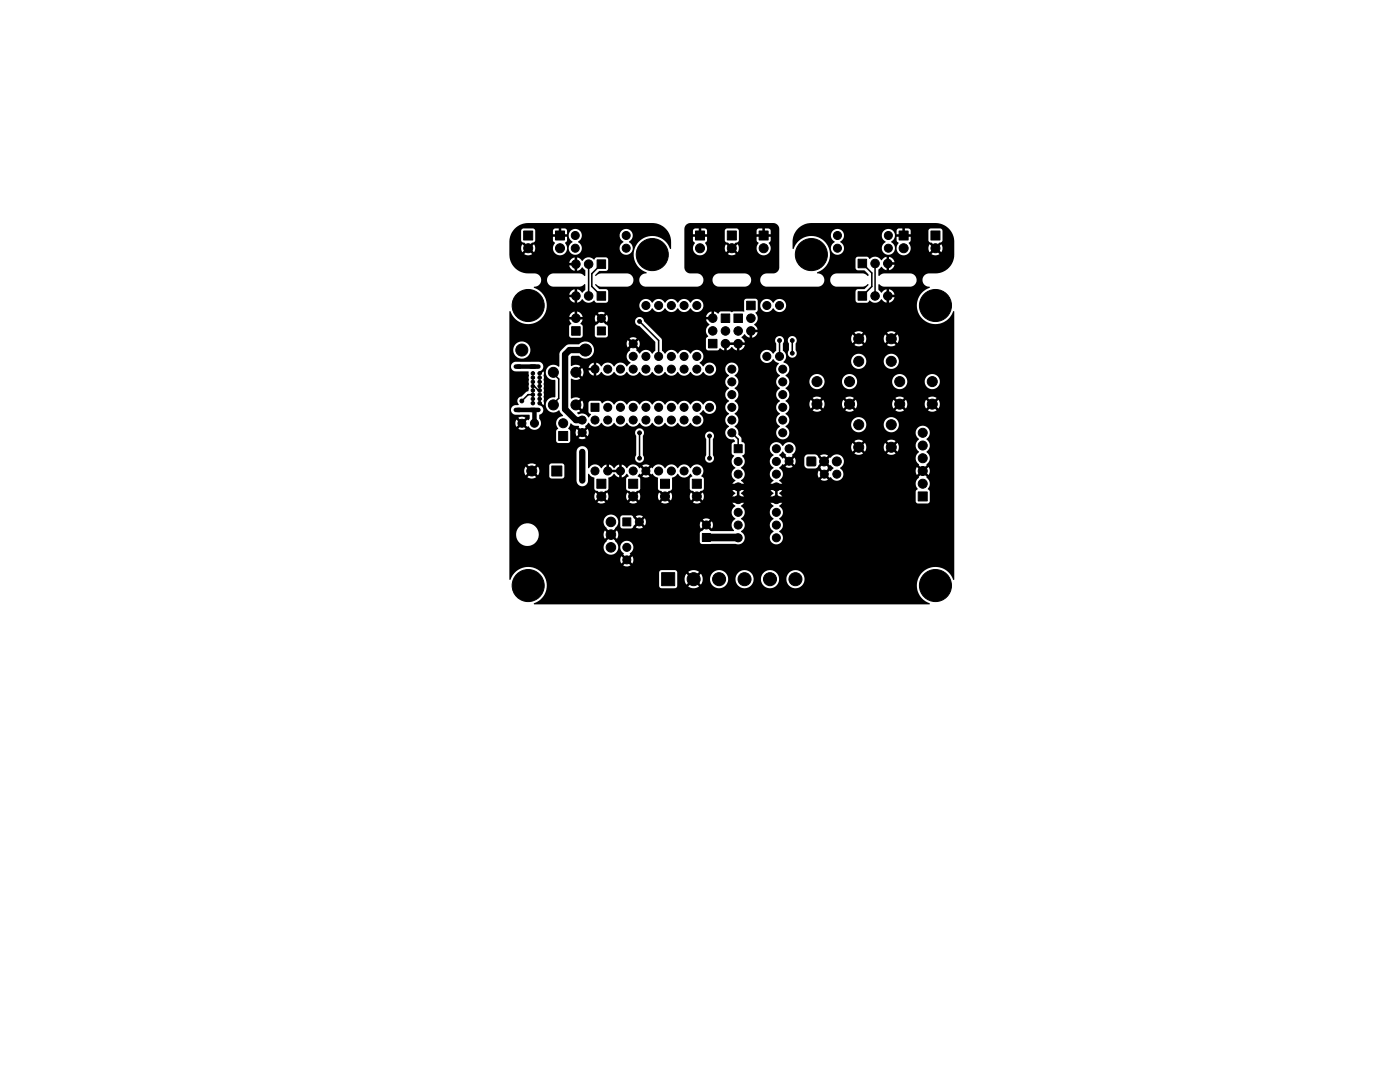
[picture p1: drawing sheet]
<svg xmlns="http://www.w3.org/2000/svg" width="279mm" height="216mm" viewBox="0 0 279 216" stroke-linecap="round" stroke-linejoin="round" font-family="sans-serif">
<g fill="#000" stroke="#000" stroke-width=".2">
<path d="M104.5 46.1h1.8v1.8h-1.8zM110.9 46.1h1.8v1.8h-1.8zM119.2 58.2h1.7v1.7h-1.7zM119.2 51.9h1.7v1.7h-1.7zM138.8 46.1h1.8v1.8h-1.8zM145.2 46.1h1.7v1.8h-1.7zM151.5 46.1h1.8v1.8h-1.8zM171.3 51.7h1.7v1.7h-1.7zM171.3 58.2h1.7v1.7h-1.7zM179.4 46.1h1.8v1.8h-1.8zM185.8 46.1h1.8v1.8h-1.8zM114.1 65.2h1.7v1.7h-1.7z"/>
<path d="M119.2 65.2h1.6v1.6h-1.6zM141.4 67.7h1.7v1.7h-1.7zM143.9 62.7h1.7v1.6h-1.7zM146.5 62.7h1.7v1.6h-1.7zM149 60.1h1.7v1.7h-1.7zM111.5 86.1h1.8v1.8h-1.8zM110.1 93h2v2h-2zM117.9 80.5h1.6v1.6h-1.6zM119.1 95.6h1.8v1.8h-1.8zM125.5 95.6h1.8v1.8h-1.8zM131.8 95.6h1.8v1.8h-1.8zM138.2 95.6h1.8v1.8h-1.8z"/>
<path d="M146.5 88.7h1.6v1.6h-1.6zM161.1 91.2h1.7v1.7h-1.7zM183.3 98.2h1.7v1.8h-1.7zM124.3 103.3h1.6v1.6h-1.6zM132.1 114.3h2.5v2.6h-2.5zM140.2 106.5h1.6v1.6h-1.6z"/>
<circle cx="105.4" cy="49.5" r=".9"/>
<circle cx="111.8" cy="49.5" r=".9"/>
<circle cx="114.8" cy="47" r=".8"/>
<circle cx="114.8" cy="49.5" r=".8"/>
<circle cx="114.9" cy="52.7" r=".85"/>
<circle cx="114.9" cy="59.1" r=".85"/>
<circle cx="117.5" cy="52.7" r=".85"/>
<circle cx="117.5" cy="59.1" r=".85"/>
<circle cx="125" cy="47" r=".8"/>
<circle cx="125" cy="49.5" r=".8"/>
<circle cx="130.2" cy="50.8" r="3.2"/>
<circle cx="139.7" cy="49.5" r=".9"/>
<circle cx="146" cy="49.5" r=".9"/>
<circle cx="152.4" cy="49.5" r=".9"/>
<circle cx="161.9" cy="50.8" r="3.2"/>
<circle cx="167.1" cy="47" r=".8"/>
<circle cx="167.1" cy="49.5" r=".8"/>
<circle cx="174.6" cy="59.1" r=".85"/>
<circle cx="174.6" cy="52.6" r=".85"/>
<circle cx="177.2" cy="52.6" r=".85"/>
<circle cx="177.2" cy="59.1" r=".85"/>
<circle cx="177.3" cy="47" r=".8"/>
<circle cx="177.3" cy="49.5" r=".8"/>
<circle cx="180.3" cy="49.5" r=".9"/>
<circle cx="186.7" cy="49.5" r=".9"/>
<circle cx="104.1" cy="69.8" r="1.2"/>
<circle cx="105.4" cy="61" r="3.2"/>
<circle cx="106.3" cy="75.3" r=".35"/>
<circle cx="106.3" cy="76.2" r=".35"/>
<circle cx="106.3" cy="74.5" r=".35"/>
<circle cx="106.3" cy="79.6" r=".35"/>
<circle cx="106.3" cy="77" r=".35"/>
<circle cx="106.3" cy="77.9" r=".35"/>
<circle cx="106.3" cy="78.7" r=".35"/>
<circle cx="107.7" cy="75.3" r=".35"/>
<circle cx="107.7" cy="74.5" r=".35"/>
<circle cx="107.7" cy="76.2" r=".35"/>
<circle cx="107.7" cy="79.6" r=".35"/>
<circle cx="107.7" cy="77.9" r=".35"/>
<circle cx="107.7" cy="77" r=".35"/>
<circle cx="107.7" cy="78.7" r=".35"/>
<circle cx="110.4" cy="74.3" r="1"/>
<circle cx="114.9" cy="74.3" r="1"/>
<circle cx="114.9" cy="63.5" r=".85"/>
<circle cx="116.8" cy="69.8" r="1.2"/>
<circle cx="118.7" cy="73.7" r=".8"/>
<circle cx="120" cy="63.5" r=".8"/>
<circle cx="121.3" cy="73.7" r=".8"/>
<circle cx="123.8" cy="73.7" r=".8"/>
<circle cx="126.4" cy="71.1" r=".8"/>
<circle cx="126.4" cy="68.6" r=".8"/>
<circle cx="126.4" cy="73.7" r=".8"/>
<circle cx="127.6" cy="64.1" r=".38"/>
<circle cx="128.9" cy="73.7" r=".8"/>
<circle cx="128.9" cy="71.1" r=".8"/>
<circle cx="128.9" cy="61" r=".8"/>
<circle cx="131.4" cy="61" r=".8"/>
<circle cx="131.4" cy="71.1" r=".8"/>
<circle cx="131.4" cy="73.7" r=".8"/>
<circle cx="134" cy="61" r=".8"/>
<circle cx="134" cy="73.7" r=".8"/>
<circle cx="134" cy="71.1" r=".8"/>
<circle cx="136.5" cy="61" r=".8"/>
<circle cx="136.5" cy="73.7" r=".8"/>
<circle cx="136.5" cy="71.1" r=".8"/>
<circle cx="139.1" cy="61" r=".8"/>
<circle cx="139.1" cy="71.1" r=".8"/>
<circle cx="139.1" cy="73.7" r=".8"/>
<circle cx="141.6" cy="73.7" r=".8"/>
<circle cx="142.2" cy="63.5" r=".85"/>
<circle cx="142.2" cy="66" r=".85"/>
<circle cx="144.8" cy="68.6" r=".85"/>
<circle cx="144.8" cy="66" r=".85"/>
<circle cx="146" cy="76.2" r=".8"/>
<circle cx="146" cy="78.7" r=".8"/>
<circle cx="146" cy="73.7" r=".8"/>
<circle cx="147.3" cy="68.6" r=".85"/>
<circle cx="147.3" cy="66" r=".85"/>
<circle cx="149.9" cy="66" r=".85"/>
<circle cx="149.9" cy="63.5" r=".85"/>
<circle cx="153" cy="61" r=".8"/>
<circle cx="153" cy="71.1" r=".8"/>
<circle cx="155.6" cy="61" r=".8"/>
<circle cx="155.6" cy="71.1" r=".8"/>
<circle cx="155.6" cy="67.9" r=".38"/>
<circle cx="156.2" cy="76.2" r=".8"/>
<circle cx="156.2" cy="78.7" r=".8"/>
<circle cx="156.2" cy="73.7" r=".8"/>
<circle cx="158.1" cy="67.9" r=".38"/>
<circle cx="158.1" cy="70.5" r=".38"/>
<circle cx="163" cy="76.1" r="1"/>
<circle cx="169.5" cy="76.1" r="1"/>
<circle cx="171.4" cy="67.6" r="1"/>
<circle cx="171.4" cy="72.1" r="1"/>
<circle cx="177.9" cy="67.6" r="1"/>
<circle cx="177.9" cy="72.1" r="1"/>
<circle cx="179.6" cy="76.1" r="1"/>
<circle cx="186.1" cy="76.1" r="1"/>
<circle cx="186.7" cy="61" r="3.2"/>
<circle cx="104.1" cy="80" r=".38"/>
<circle cx="104.2" cy="84.5" r=".8"/>
<circle cx="106.1" cy="94" r="1"/>
<circle cx="106.3" cy="80.4" r=".35"/>
<circle cx="106.7" cy="84.5" r=".8"/>
<circle cx="107.7" cy="80.4" r=".35"/>
<circle cx="110.4" cy="80.8" r="1"/>
<circle cx="112.4" cy="84.5" r=".9"/>
<circle cx="114.9" cy="80.8" r="1"/>
<circle cx="116.2" cy="86.3" r=".8"/>
<circle cx="116.2" cy="83.8" r=".8"/>
<circle cx="116.2" cy="95.9" r=".38"/>
<circle cx="116.2" cy="90.2" r=".38"/>
<circle cx="118.7" cy="83.8" r=".8"/>
<circle cx="118.7" cy="94" r=".8"/>
<circle cx="120" cy="99.1" r=".9"/>
<circle cx="121.3" cy="83.8" r=".8"/>
<circle cx="121.3" cy="94" r=".8"/>
<circle cx="121.3" cy="81.3" r=".8"/>
<circle cx="123.8" cy="94" r=".8"/>
<circle cx="123.8" cy="81.3" r=".8"/>
<circle cx="123.8" cy="83.8" r=".8"/>
<circle cx="126.4" cy="81.3" r=".8"/>
<circle cx="126.4" cy="83.8" r=".8"/>
<circle cx="126.4" cy="94" r=".8"/>
<circle cx="126.4" cy="99.1" r=".9"/>
<circle cx="127.6" cy="86.4" r=".38"/>
<circle cx="127.6" cy="91.4" r=".38"/>
<circle cx="128.9" cy="94" r=".8"/>
<circle cx="128.9" cy="81.3" r=".8"/>
<circle cx="128.9" cy="83.8" r=".8"/>
<circle cx="131.4" cy="94" r=".8"/>
<circle cx="131.4" cy="81.3" r=".8"/>
<circle cx="131.4" cy="83.8" r=".8"/>
<circle cx="132.7" cy="99.1" r=".9"/>
<circle cx="134" cy="81.3" r=".8"/>
<circle cx="134" cy="94" r=".8"/>
<circle cx="134" cy="83.8" r=".8"/>
<circle cx="136.5" cy="81.3" r=".8"/>
<circle cx="136.5" cy="83.8" r=".8"/>
<circle cx="136.5" cy="94" r=".8"/>
<circle cx="139.1" cy="81.3" r=".8"/>
<circle cx="139.1" cy="83.8" r=".8"/>
<circle cx="139.1" cy="94" r=".8"/>
<circle cx="139.1" cy="99.1" r=".9"/>
<circle cx="141.6" cy="81.3" r=".8"/>
<circle cx="141.6" cy="87" r=".38"/>
<circle cx="141.6" cy="91.4" r=".38"/>
<circle cx="146" cy="81.3" r=".8"/>
<circle cx="146" cy="86.4" r=".8"/>
<circle cx="146" cy="83.8" r=".8"/>
<circle cx="147.3" cy="94.6" r=".8"/>
<circle cx="147.3" cy="97.2" r=".8"/>
<circle cx="147.3" cy="99.7" r=".8"/>
<circle cx="147.3" cy="92.1" r=".8"/>
<circle cx="154.9" cy="97.2" r=".8"/>
<circle cx="154.9" cy="94.6" r=".8"/>
<circle cx="154.9" cy="99.7" r=".8"/>
<circle cx="154.9" cy="89.5" r=".8"/>
<circle cx="154.9" cy="92.1" r=".8"/>
<circle cx="156.2" cy="81.3" r=".8"/>
<circle cx="156.2" cy="83.8" r=".8"/>
<circle cx="156.2" cy="86.4" r=".8"/>
<circle cx="157.5" cy="92" r=".8"/>
<circle cx="157.5" cy="89.5" r=".8"/>
<circle cx="163" cy="80.6" r="1"/>
<circle cx="164.5" cy="92.1" r=".9"/>
<circle cx="164.5" cy="94.6" r=".8"/>
<circle cx="167" cy="94.6" r=".8"/>
<circle cx="167" cy="92.1" r=".9"/>
<circle cx="169.5" cy="80.6" r="1"/>
<circle cx="171.4" cy="84.7" r="1"/>
<circle cx="171.4" cy="89.2" r="1"/>
<circle cx="177.9" cy="84.7" r="1"/>
<circle cx="177.9" cy="89.2" r="1"/>
<circle cx="179.6" cy="80.6" r="1"/>
<circle cx="184.1" cy="86.4" r=".9"/>
<circle cx="184.1" cy="94" r=".9"/>
<circle cx="184.1" cy="88.9" r=".9"/>
<circle cx="184.1" cy="91.4" r=".9"/>
<circle cx="184.1" cy="96.5" r=".9"/>
<circle cx="186.1" cy="80.6" r="1"/>
<circle cx="105.4" cy="116.8" r="3.2"/>
<circle cx="121.9" cy="106.7" r=".95"/>
<circle cx="121.9" cy="104.1" r=".95"/>
<circle cx="121.9" cy="109.2" r=".95"/>
<circle cx="125.1" cy="111.7" r=".8"/>
<circle cx="125.1" cy="109.2" r=".8"/>
<circle cx="127.6" cy="104.1" r=".8"/>
<circle cx="138.4" cy="115.6" r="1.3"/>
<circle cx="141" cy="104.7" r=".8"/>
<circle cx="143.5" cy="115.6" r="1.3"/>
<circle cx="147.3" cy="104.8" r=".8"/>
<circle cx="147.3" cy="107.3" r=".8"/>
<circle cx="147.3" cy="102.2" r=".8"/>
<circle cx="148.6" cy="115.6" r="1.3"/>
<circle cx="153.7" cy="115.6" r="1.3"/>
<circle cx="154.9" cy="104.8" r=".8"/>
<circle cx="154.9" cy="107.3" r=".8"/>
<circle cx="154.9" cy="102.2" r=".8"/>
<circle cx="158.7" cy="115.6" r="1.3"/>
<circle cx="186.7" cy="116.8" r="3.2"/>
</g>
<path d="M102.9 73.1h.8M106 73.1h1.5M102.9 81.8h.8M106 81.8h1.5" fill="none" stroke="#000" stroke-width=".9"/>
<path d="M116.8 69.9h-3.1l-.9 .8v11l2.1 2.1h1.3M116.2 90.2v5.7M144.8 97.2h12.7v2.5h-12.7z" fill="none" stroke="#000" stroke-width="1.3"/>
<g fill="#000">
<path d="M102.7 45.6a3.8 3.8 0 0 1 2.7-1.1h24.8a3.8 3.8 0 0 1 3.7 3.8v1.3l-.1 .1a3.8 3.8 0 0 0-6.3-1.5 3.8 3.8 0 0 0 1.6 6.2l-.1 .1a1.33 1.33 0 0 0-1.4 1.3 1.33 1.33 0 0 0 1.3 1.4h10.2a1.32 1.32 0 0 0 1.3-1.3h1.8v.2a1.32 1.32 0 0 0 1.3 1.1h5.1a1.32 1.32 0 0 0 1.3-1.3 1.32 1.32 0 0 0-1.3-1.3h-5.1a1.32 1.32 0 0 0-1.3 1.3h-1.8v-.2a1.31 1.31 0 0 0-1.3-1.1h-1.3a1.22 1.22 0 0 1-1.2-1.3v-3.8h1.7a1.41 1.41 0 0 0 2.2 1.2h4.8a1.41 1.41 0 0 0 1.6 0l-.9-.8-.8 .8h-4.7l.4-.5 .2-.7h3.5l.3 .8 .8-.8h.7l.8 .8 .3-.8h3.5v.3a1.43 1.43 0 0 0 2.1 1 1.43 1.43 0 0 0 .3-2.3l.4-.5v-.8h-2.8v.8l.4 .5-.4 1h-3.5l-.3-.8-.8 .8h-.7l-.8-.8-.3 .8h-3.5l-.1-.4-.3-.6 .4-.6h3.5a.6 .6 0 0 0 .7 .5l.7 .8 .8-.8 .5-.1 .2-.4v-1.2h4.6v-1.1h.6v1.1h1.1v-.7l-.4-.4h-2l-.4 .4v.7h-3.5v-.7l-.3-.4h-2.2l-.4 .4v1.9h-3.5v-.7h-2.8v.8l.4 .5-.4 1h-1.7v-2.8h2.8v-1.1h.6v1.1h1.1v-.9l-.5-.2h-1.9l-.4 .4v.7h-1.7v-1.4a1.22 1.22 0 0 1 1.2-.8h16.5a1.22 1.22 0 0 1 1.2 1.2v7.6a1.22 1.22 0 0 1-1.2 1.3h-1.6a1.32 1.32 0 0 0-1 1.5 1.32 1.32 0 0 0 1.4 1.1h10.1a1.32 1.32 0 0 0 1.3-1.3h1.2v.2a1.32 1.32 0 0 0 1.3 1.1h5.2l1.1-.5v.2l-.8 .8h-1.3l-.3 .1-.2 .4v1.8l.4 .4h1.9l.5-.4a1.51 1.51 0 0 0 2.4-.3l.5 .5 .5 .2v-1.1h.5v1.1l.5-.2 .5-.5 .1-.4h-1.6v-1.6h.5v1.1h1.1v-.2a1.38 1.38 0 0 0-1.2-.9 1.38 1.38 0 0 0-1.3 .7l-.7-.5 .1-1.2 1 .5h5.2a1.32 1.32 0 0 0 1.3-1.3 1.32 1.32 0 0 0-1.3-1.3h-5.2l-.4 .1-.5 .4-.2-.1v-1.2l.6-.6 1 .7v-1.1h.5v1.1a1.34 1.34 0 0 0 1.1-1.1h-1.6v-1.6h.5v1.1h1.1a1.37 1.37 0 0 0-1.1-1.1 1.37 1.37 0 0 0-1.4 .7h-.1a1.44 1.44 0 0 0-2.4-.2l-.5-.5h-1.9l-.4 .5v1.8l.2 .3 .3 .1h1.3l.8 .8v.4l-1.1-.5h-5.2a1.32 1.32 0 0 0-1.3 1.3h-1.2v-.2a1.53 1.53 0 0 0-1.5-1.2l.1-.1a3.7 3.7 0 0 0 2.3-4.9l.4 .1a1.31 1.31 0 0 0 1.4 1.2 1.31 1.31 0 0 0 1.2-1.3l7.6 .1a1.31 1.31 0 0 0 1.3 1.2 1.31 1.31 0 0 0 1.3-1.3h.3v.3a1.41 1.41 0 0 0 2.2 .9h4.8a1.4 1.4 0 0 0 1.6 0l-.8-.8-.8 .8h-4.8l.5-.5 .2-.7h3.5l.2 .8 .8-.8h.7l.8 .8 .3-.8-.3-.8-.8 .8h-.7l-.8-.8-.2 .8h-3.5l-.1-.4-.4-.6 .4-.6h3.6a.6 .6 0 0 0 .7 .5l.7 .8 .7-.8 .6-.3 .1-2.1-.3-.4h-2.1l-.3 .1-.1 .3v1.9h-3.6v-.7h-2.8v.8l.4 .5-.3 .6-.1 .4h-.3a1.62 1.62 0 0 0-.8-1.2l.1-.2a1.3 1.3 0 0 0 .7-1.4h1.5v-1.1h.5v1.1h1.1v-.7l-.4-.4h-2l-.4 .4v.7h-.3a1.34 1.34 0 0 0-2.2-.7 1.34 1.34 0 0 0 .3 2.3l-.5 .6-.2 .6h-7.6a1.62 1.62 0 0 0-.7-1.2 1.35 1.35 0 0 0 .5-2.1 1.35 1.35 0 0 0-2.1 0 1.35 1.35 0 0 0 .5 2.1l-.6 .6-.2 .6h-.4a3.8 3.8 0 0 0-3.6-2.4 3.8 3.8 0 0 0-3.5 2.6l-.1-.1v-1.4a3.8 3.8 0 0 1 3.7-3.7h24.8a3.8 3.8 0 0 1 3.7 3.8v2.5a3.8 3.8 0 0 1-3.7 3.8h-1.6a1.37 1.37 0 0 0-1 1.5 1.37 1.37 0 0 0 1.5 1.2v.1a3.7 3.7 0 0 0-1.5 6.2 3.7 3.7 0 0 0 6.2-1.5l.1 .1v53.4l-.2 .1a3.7 3.7 0 0 0-6.2-1.4 3.7 3.7 0 0 0 1.6 6.2l-.1 .1h-78.9l-.1-.2a3.8 3.8 0 0 0 2.6-3.5h22.4l.2 .3 .3 .2h2.8l.3-.4h2.2l.2 .1a1.8 1.8 0 0 0 2-.1l-1.1-1.1-1.1 1.1h-2.2l.1-1.4h1.4l.4 1.1 1.1-1.1h.7l1.1 1.1 .3-1.1h1.5v.2a1.81 1.81 0 0 0 1.9 1.6 1.81 1.81 0 0 0 1.7-1.8h1.5v.2a1.81 1.81 0 0 0 1.9 1.6 1.81 1.81 0 0 0 1.7-1.8h1.5v.2a1.81 1.81 0 0 0 1.9 1.6 1.81 1.81 0 0 0 1.7-1.8h1.4l.1 .2a1.81 1.81 0 0 0 2.8 1.2 1.81 1.81 0 0 0-.2-3 1.81 1.81 0 0 0-2.7 1.6h-1.4v-.3a1.81 1.81 0 0 0-2-1.5 1.81 1.81 0 0 0-1.6 1.8h-1.5v-.3a1.81 1.81 0 0 0-1.9-1.5 1.81 1.81 0 0 0-1.7 1.8h-1.5v-.3a1.81 1.81 0 0 0-1.9-1.5 1.81 1.81 0 0 0-1.7 1.8h-1.5l-.3-1.1-1.1 1.1h-.7l-1.1-1.1-.4 1.1h-1.4l-.1-1.5h2.2l1.1 1.1 1.1-1.1-.2-.1a1.8 1.8 0 0 0-2 .1h-2.2l-.4-.3h-2.9l-.3 .4v2.7l-22.4-.1a3.8 3.8 0 0 0-3.2-3.6 3.8 3.8 0 0 0-4.1 2.5l-.1-.1v-2.8h22.7l.7 .2 .7-.2-.7-.7-.7 .7h-22.7v-1.1h22.1l.2 .7 .7-.7h.8l.7 .7 .2-.7-.2-.7-.7 .7h-.8l-.7-.7-.2 .7h-22.1v-2.5h18.8v.3a1.47 1.47 0 0 0 1.5 1.2 1.47 1.47 0 0 0 1.4-1.5h.4l.2 .7 .5 .5-.1 .2 .7 .8 .7-.8-.1-.1 .1-.2a1.31 1.31 0 0 0 0-2.2h13.9l.1 .3 .3 .2 6.7-.1a1.32 1.32 0 0 0 1.8-1.2h5v.2a1.34 1.34 0 0 0 2.2 .8 1.34 1.34 0 0 0-.3-2.3 1.43 1.43 0 0 0 0-2.5 1.43 1.43 0 0 0 0-2.5l.4-.5 .3-.6h-2.5l.7 1.1a1.39 1.39 0 0 0 0 2.5 1.43 1.43 0 0 0 0 2.5l-.6 .7-.2 .6h-5a1.62 1.62 0 0 0-.7-1.3 1.43 1.43 0 0 0 0-2.5 1.43 1.43 0 0 0 0-2.5l.4-.5 .3-.6h-2.6l.8 1.1a1.39 1.39 0 0 0 0 2.5 1.46 1.46 0 0 0-.3 2.4l-.1 .1h-4.4l-.2-.1-.8-.8-1.3 1.1v1.9h-13.9a1.31 1.31 0 0 0-2 1.1h-.4l-.3-.9-1.2-1.3-1.1 1.3-.3 .9h-18.8v-2.5h1.3l.2 .8 .5 .8 .7 .5 .9 .1 .8-.1 .8-.5 .5-.8 .1-.8h13l.2 .8 .9-.8h.7l.8 .8 .3-.8-.3-.9-.8 .9h-.7l-.9-.9-.2 .9h-13l-.1-.9-.5-.7-.8-.5-.8-.2-.9 .2-.7 .5-.5 .7-.2 .9h-1.3v-2.6h18.8a1.51 1.51 0 0 0 .6 1.3l.8 .9 1.2-1.3h.7l.1 .3 .3 .1h1.7l.4-.2h.6a1.29 1.29 0 0 0 1.4 0l-.7-.7-.7 .7h-.6l.1-.3 .8-.8h.8l.7 .8 .1-.1h10.9l.2 .7 .7-.7h.7l.8 .7 .2-.7-.2-.8-.8 .8h-.7l-.7-.8-.2 .8h-10.9l.1-.7-.1-.4h11.4l.8 .7 .7-.7a1.29 1.29 0 0 0-1.5 0h-11.4l-.1-.3-.7 .7h-.8l-.8-.7-.1-.3h.6l.7 .7 .7-.7-.7-.3-.7 .3h-.6l-.4-.3h-1.7l-.4 .4v1.8h-.7a1.46 1.46 0 0 0-.7-2.3 1.46 1.46 0 0 0-1.9 1.4h-18.8v-3.9h17.5a1.4 1.4 0 0 0 1.6 0h4.8a1.4 1.4 0 0 0 1.6 0h4.7a1.4 1.4 0 0 0 1.6 0h4.8a1.4 1.4 0 0 0 1.6 0l-.8-.8-.8 .8h-4.8l-.8-.8-.8 .8h-4.7l-.8-.8-.8 .8h-4.8l-.8-.8-.8 .8h-17.5v-1.1h16.9l.3 .8 .8-.8h.7l.8 .8 .2-.8h3.6l.2 .8 .8-.8h.7l.8 .8 .3-.8h3.5l.3 .8 .8-.8h.7l.8 .8 .2-.8h3.6l.2 .8 .8-.8h.7l.8 .8 .2-.5h6.7v-2h.5v2h7.1v-2h.5v2h1l-.3-.5-.4-.5 .4-.4 .3-.6h-2.5l.2 .6 .5 .4-.5 .5-.2 .5h-5.1l-.3-.5-.4-.5 .4-.4 .3-.6h-2.6l.3 .6 .5 .4-.5 .5-.3 .5h-5.6l.1-.6-.3-.5-.8 .8h-.7l-.8-.8-.2 .8h-3.6l-.2-.8-.8 .8h-.7l-.8-.8-.3 .8h-3.5l-.3-.8-.8 .8h-.7l-.8-.8-.2 .8h-3.6l-.2-.8-.8 .8h-.7l-.8-.8-.3 .8h-16.9v-3.2h13.4a1.14 1.14 0 0 0 1.1 1.1 1.14 1.14 0 0 0 1.1-1.1v-1.3l.2-.1 .4 .5 .7 .3 .1 2.4 .6 .3 .7 .7 .8-.7 .6-.3v-2.4l.5-.2 .7-.6 .4 .5 .6 .3v-1.1h-2.4l-.2-.5h2.6v-1h.5v2.6l.6-.3 .4-.5 .4 .5-.5 .5v2a.6 .6 0 0 0 .6 .5l.8 .7 .7-.7 .5-.2 .2-.3v-2l-.5-.4h.9a1.29 1.29 0 0 0 1.4 0l-.7-.8-.7 .8-.9-.1 .3-.5 .2 .2 .7-.7h.8l.7 .7 .2-.2 .4 .5 .7 .3 .1 2.4 .6 .3 .7 .7 .8-.7 .6-.3v-2.4l.5-.2 .7-.6a1.39 1.39 0 0 0 1.3 .8 1.39 1.39 0 0 0 1.2-.8l.4 .5-.5 .5v2a.6 .6 0 0 0 .6 .5l.8 .7 .7-.7 .6-.3 .1-2.2-.5-.5a1.35 1.35 0 0 0-.2-2.1 1.35 1.35 0 0 0-2 .5 1.43 1.43 0 0 0-2.5 0 1.43 1.43 0 0 0-2.6 0 1.43 1.43 0 0 0-2.5 0l-.2-.1-.7 .7h-.8l-.7-.7-.2 .1-.5-.5h1.1l.7 .7 .7-.7-.7-.2-.7 .2h-1.1a1.41 1.41 0 0 0-2 .5h-.1a1.33 1.33 0 0 0-2.4 0l-1.1-.7v1h-.5v-1l-.6 .3-.4 .4a1.43 1.43 0 0 0-2.5 0l-.2-.1v-1.9h9.4l.1 .2a.89 .89 0 0 0 .9 .7 .89 .89 0 0 0 .8-.9h12.2v.2a.91 .91 0 0 0 1.3 .6 .91 .91 0 0 0 .3-1.4v-3.3a.89 .89 0 0 0-.1-1.1h2.5l.1 .2a1.43 1.43 0 0 0 1.6 1.1l.2 .2a.29 .29 0 0 1 0 .3 .29 .29 0 0 1-.3 .1l-.3 .3v1.8l.2 .3 .3 .3a1.44 1.44 0 0 0 .3 2.3 1.43 1.43 0 0 0 0 2.6l-.5 .4-.3 .6h2.6l-.3-.6-.4-.4 .6-.6 .1-.7h5a1.62 1.62 0 0 0 .8 1.3l-.5 .4-.2 .6h2.5l-.1-.4h26.6l.4 1.1-.4 .5v2l.5 .4h2l.3-.3 .1-2.1-.4-.5a1.65 1.65 0 0 0-.3-2.4l-.8-.9-.8 .8 .1 .2a1.48 1.48 0 0 0-.7 1.2h-26.6l-.6-.6 .2-.2h8.1a1.29 1.29 0 0 0 1.4 0l-.7-.7-.7 .7h-8.1l.4-.4 .2-.7h6.9l.2 .7 .7-.7-.7-.7-.2 .7h-6.9l-.2-.6-.6-.7 .2-.2h1.1l.9 .2 .5-.2-.3-.3h2.6l.2 .4 .4 .3h1.5l.5-.3h.6l.8 1.1 .7-.8-.1-.1 .2-.2-.8-.8-.8 .8h-.6l1-1.1h.7l.8 .8 .2-.1 .5 .5-.5 .7-.2-.1-.7 .7 .7 .7 .2-.1 .2 .3a1.31 1.31 0 0 0 1.7 .2 1.31 1.31 0 0 0 .5-1.7h14.5l.3 .8 .8-.8h.7l.8 .8a1.39 1.39 0 0 0 0-1.6l-.8 .8h-.7l-.8-.8-.3 .8h-14.5l-.5-.7a1.43 1.43 0 0 0 .6-1.9h14.4l.2 .7 .5 .6-.1 .1 .8 .8 .8-.8a1.67 1.67 0 0 0 0-2.7 1.56 1.56 0 0 0 0-2.5 1.43 1.43 0 0 0 .3-2.2 1.43 1.43 0 0 0-2.2 .1 1.43 1.43 0 0 0 .4 2.1 1.61 1.61 0 0 0 0 2.6 1.48 1.48 0 0 0-.7 1.2h-14.5a1.47 1.47 0 0 0-2.5-.1h-.1l-.8 .8h-.7l-1-1.2h.6l.8 .8 .8-.8a1.4 1.4 0 0 0-1.6 0h-.6l-.5-.2h-1.6l-.5 .6v1.5h-2.6l-.4-.4-.7 .7h-1.1l.5-.5 .2 .2 .7-.8h.7l.8 .8 .2-.5-.2-1-.8 .7h-.7l-.7-.7-.3 .2-.6-.7 .7-.7 .7 .6-.1 .2 .7 .8 .7-.8-.1-.2 .3-.2h12.1a1.51 1.51 0 0 0 1.7 0h4.8l.9 .3 .8-.3-.8-.9-.9 .9h-4.8l-.8-.9-.9 .9h-12.1l.3-.5 .1-.8h11.1l.2 .9 .9-.9h.7l.9 .9 .3-.9h3.5l.2 .9 .9-.9h.7l.9 .9a1.51 1.51 0 0 0 0-1.7l-.9 .8h-.7l-.9-.8-.2 .8h-3.5l-.3-.8-.9 .8h-.7l-.9-.8-.2 .8h-11.1a1.36 1.36 0 0 0-1.2-1 1.36 1.36 0 0 0-1.4 .8 1.36 1.36 0 0 0-2.2-.4 1.36 1.36 0 0 0 .4 2.2 1.43 1.43 0 0 0 0 2.5l-.6 .7-.2 .6h-5a1.62 1.62 0 0 0-.7-1.3 1.5 1.5 0 0 0 .2-2.4l.5-.5v-1.7l-.1-.3-.5-.2v-.2h22.5l.9 .9 .8-.9h4.8l.9 .9 .8-.9a1.51 1.51 0 0 0-1.7 0h-4.8l-.8-.3-.9 .3h-22.5v-.6l-.7-.7 .1-.3a1.62 1.62 0 0 0-.8-1.3 1.43 1.43 0 0 0 0-2.5 1.43 1.43 0 0 0 0-2.6 1.43 1.43 0 0 0 0-2.5 1.43 1.43 0 0 0 0-2.6 1.35 1.35 0 0 0 .5-2 1.35 1.35 0 0 0-2.1 0 1.35 1.35 0 0 0 .5 2 1.43 1.43 0 0 0 0 2.6 1.43 1.43 0 0 0 0 2.5 1.43 1.43 0 0 0 0 2.6 1.43 1.43 0 0 0 0 2.5l-.6 .6-.2 .7h-2.5a.91 .91 0 0 0-1.2 0 .91 .91 0 0 0-.1 1.2v3.2l-.2 .6h-12.2l-.2-.6v-3.8a.9 .9 0 0 0-.1-1.3 .9 .9 0 0 0-1.2 0 .9 .9 0 0 0 0 1.3v3.8l-.3 .6h-9.4v-1.4a1.15 1.15 0 0 0-1.2-1 1.15 1.15 0 0 0-1 1.1v5.8h-13.4v-.7h3.6a1.51 1.51 0 0 0 1.7 0l-.2-.2h2.8l.4 .5 2.4-.1 .2-.4v-2.3l-.4-.2h-2.1l-.3 .1-.2 .3v2.1h-2.8l-.7-.7-.8 .9h-3.6v-1.2h2.9l.3 .9 .9-.9h.7l.9 .9a1.51 1.51 0 0 0 0-1.8l-.9 .9h-.7l-.9-.9-.3 .9h-2.9v-1.3h3.6l.8 .9 .9-.9a1.51 1.51 0 0 0-1.7 0h-3.6v-7.2h1.7l.8 .3 .7-.3-.7-.7-.8 .7h-1.7v-1h1.1l.3 .7 .7-.7-.7-.8-.3 .8h-1.1v-1.1h1.7l.8 .7 .7-.7-.7-.3-.8 .3h-1.7v-1.6h.3a.96 .96 0 0 0 .8 1h2.8l.1 .8-.2 .2-.3-.1-.7 .8 .7 .7 .2-.2 .3 .3a1.33 1.33 0 0 0 1.9 .1 1.33 1.33 0 0 0 0-1.9v-.7a1 1 0 0 0 .8-.9 1 1 0 0 0-.6-1l-.3-.4 .4-.1 .6 .4h.4a1.57 1.57 0 0 0 1 1.4 1.57 1.57 0 0 0 1.7-.3l.8 1.1a1.53 1.53 0 0 0-1.3 .9 1.53 1.53 0 0 0 .3 1.6l-.4 .5v2.1l.4 .3h2l.3-.3 .1-.7h1.7l.7 .2 .7-.2-.7-.7-.7 .7h-1.7v-1.1h1.1l.2 .7 .7-.7h.7l.8 .7 .2-.5-.2-.9-.8 .7h-.7l-.7-.7-.2 .7h-1.1l-.1-.5-.3-.3 .4-1 .9 .4 .8 .1v.2l.7 .8 .7-.8-.1-.2 .7-.7a1.44 1.44 0 0 0 2.5 .1 1.44 1.44 0 0 0 2.6 0 1.44 1.44 0 0 0 2.5 0 1.44 1.44 0 0 0 2.5 0 1.44 1.44 0 0 0 2.6 0 1.44 1.44 0 0 0 2.5 0 1.44 1.44 0 0 0 2.6 0 1.44 1.44 0 0 0 2.5 0 1.36 1.36 0 0 0 2.2 .3 1.36 1.36 0 0 0-.4-2.1l.7-.8a1.35 1.35 0 0 0 2.1 .5 1.35 1.35 0 0 0 0-2.1 1.35 1.35 0 0 0-2.1 .5 1.43 1.43 0 0 0-2.5 0 1.43 1.43 0 0 0-2.5 0 1.43 1.43 0 0 0-2.6 0 1.43 1.43 0 0 0-2.5 0 1.43 1.43 0 0 0-2.6 0 1.43 1.43 0 0 0-2.5 0 1.43 1.43 0 0 0-2.5 0 1.5 1.5 0 0 0-2.5-.2l-.4-.5h-1.8l-.3 .1-.2 .3v1.8l.6 .5-.5 .6a1.61 1.61 0 0 0-2.1-.7l-.2-.3 .6-.3-1.2-1.2h.7l.9 .9 .2-.9-.2-.9-.9 .9h-.7l1.2-1.2-.2-.2a1.81 1.81 0 0 0-1.6 .1l-.1-3.8 .1-.2a1.57 1.57 0 0 0 1.8 0l-1.2-1.2h.7l.9 .9 .2-.7v-.6h1.1l.2 .6 .8 .4v-1h-2.1l-.2-.5-.9 .9-.6-.1 .8-.8h3v-1h.5v2.5l.6-.2 .4-.5a1.43 1.43 0 0 0 2.6 0 1.43 1.43 0 0 0 2.5 0 1.43 1.43 0 0 0 2.5 0 1.43 1.43 0 0 0 2.6 0 1.43 1.43 0 0 0 2.5 0 1.43 1.43 0 0 0 2.6 0 1.43 1.43 0 0 0 2.5 0 1.43 1.43 0 0 0 2.5 0 1.35 1.35 0 0 0 2.1 .5 1.35 1.35 0 0 0 0-2.1 1.35 1.35 0 0 0-2.1 .5l-.7-.6 .1-.2a1.3 1.3 0 0 0 .7-1.2h11.3v.2a1.36 1.36 0 0 0 1.2 1.1 1.36 1.36 0 0 0 1.4-.7l1.1 .9a1.4 1.4 0 0 0 .3 2.3 1.43 1.43 0 0 0 0 2.6 1.43 1.43 0 0 0 0 2.5 1.43 1.43 0 0 0 0 2.6 1.43 1.43 0 0 0 0 2.5 1.35 1.35 0 0 0-.6 2.1 1.35 1.35 0 0 0 2.2 0 1.35 1.35 0 0 0-.5-2.1l.3-.4h12.8v.3a1.51 1.51 0 0 0 1.6 1.3 1.51 1.51 0 0 0 1.4-1.6h3.5v.3a1.51 1.51 0 0 0 2.4 1 1.51 1.51 0 0 0-.2-2.6 1.51 1.51 0 0 0-2.2 1.3h-3.5v-.2a1.51 1.51 0 0 0-1.6-1.3 1.51 1.51 0 0 0-1.4 1.5h-12.8h.1a1.41 1.41 0 0 0-.4-2.1l.6-.7h4.8l.8 .3 .9-.3h4.8a1.51 1.51 0 0 0 1.7 0h8.3l.9 .3 .8-.3h4.8a1.51 1.51 0 0 0 1.7 0l-.8-.9-.9 .9h-4.8l-.8-.9-.9 .9h-8.3l-.9-.9-.8 .9h-4.8l-.9-.9-.8 .9h-4.8l.1-.6-.1-.7h4.1l.3 .9 .9-.9h.7l.9 .9 .3-.9h3.4l.3 .9 .9-.9h.7l.9 .9 .3-.9h6.9l.3 .9 .9-.9h.7l.9 .9 .3-.9h3.4l.3 .9 .9-.9h.7l.9 .9 .3-.9-.3-.8-.9 .8h-.7l-.9-.8-.3 .8h-3.4l-.3-.8-.9 .8h-.7l-.9-.8-.3 .8h-6.9l-.3-.8-.9 .8h-.7l-.9-.8-.3 .8h-3.4l-.3-.8-.9 .8h-.7l-.9-.8-.3 .8h-4.1l-.6-.6 .5-.6h4.9l.8 .9 .9-.9h4.8l.8 .9 .9-.9h8.3l.9 .9 .8-.9h4.8l.9 .9 .8-.9a1.51 1.51 0 0 0-1.7 0h-4.8l-.8-.3-.9 .3h-8.3a1.51 1.51 0 0 0-1.7 0h-4.8l-.9-.3-.8 .3h-4.9a1.43 1.43 0 0 0-.5-1.9v-.1a1.29 1.29 0 0 0 .7-1.3h4l.1 .3a1.51 1.51 0 0 0 1.6 1.3 1.51 1.51 0 0 0 1.4-1.6h3.4l.1 .3a1.51 1.51 0 0 0 1.6 1.3 1.51 1.51 0 0 0 1.4-1.6h6.9l.1 .3a1.51 1.51 0 0 0 1.6 1.3 1.51 1.51 0 0 0 1.4-1.6h3.4l.1 .3a1.51 1.51 0 0 0 2.3 1 1.51 1.51 0 0 0-.2-2.6 1.51 1.51 0 0 0-2.2 1.3h-3.4l-.1-.2a1.51 1.51 0 0 0-1.6-1.3 1.51 1.51 0 0 0-1.4 1.5h-6.9l-.1-.2a1.51 1.51 0 0 0-1.6-1.3 1.51 1.51 0 0 0-1.4 1.5h-3.4l-.1-.2a1.51 1.51 0 0 0-1.6-1.3 1.51 1.51 0 0 0-1.4 1.5h-4l-.2-.6-.5-.6a1.38 1.38 0 0 0 .7-1.5 1.38 1.38 0 0 0-1.2-1.1l.1-.2h13.5v.2a1.51 1.51 0 0 0 1.6 1.3 1.51 1.51 0 0 0 1.4-1.5h3.5v.2a1.51 1.51 0 0 0 2.4 1 1.51 1.51 0 0 0-.2-2.5 1.51 1.51 0 0 0-2.2 1.3h-3.5v-.2a1.51 1.51 0 0 0-1.6-1.3 1.51 1.51 0 0 0-1.4 1.5h-13.5l.2-.1a1.31 1.31 0 0 0 .1-1.5h.5v.2a.9 .9 0 0 0 1.4 .6 .9 .9 0 0 0 .2-1.5v-1h11.7a1.51 1.51 0 0 0 1.7 0h4.8l.9 .3 .8-.3-.8-.8-.9 .8h-4.8l-.8-.8-.9 .8h-11.7v-.2l.2-.5-.1-.5h11l.2 .9 .9-.9h.7l.9 .9 .3-.9h3.5l.2 .9 .9-.9h.7l.9 .9a1.51 1.51 0 0 0 0-1.8l-.9 .9h-.7l-.9-.9-.2 .9h-3.5l-.3-.9-.9 .9h-.7l-.9-.9-.2 .9h-11a.91 .91 0 0 0-1.3-.4 .91 .91 0 0 0-.1 1.4v1.2l-.3 .7h-.5l-.4-.5-.1-1.5a.9 .9 0 0 0 0-1.2 .9 .9 0 0 0-1.3 0 .9 .9 0 0 0 0 1.3v1.4l-.7 .6a1.32 1.32 0 0 0-1.4-.8 1.32 1.32 0 0 0-1.1 1.3h-11.3v-.2a1.36 1.36 0 0 0-1.2-1.1 1.36 1.36 0 0 0-1.4 .8 1.43 1.43 0 0 0-2.5 0 1.43 1.43 0 0 0-2.6 0l-.6-.7-.1-2.3-1.5-1.6h10.4l.1 .5 .3 .6-.4 .5v1.9l.4 .4h1.9l.5-.4 .8 .4v-1.1h.5v1.1l.5-.2 .5-.5 .6 .5 .5 .2v-1.1h.5v1.1l.3-.1 .5-.4 .3-.6h-4.2v-.4l4.2-.1-.7-1.1 .6-.5 .5 .5 .5 .2v-1.1h.5v1.1l.7-.4 .4-.6h19.3l.9 .8 .8-.8h4.8l.9 .8 .8-.8-.8-.3-.9 .3h-4.8a1.51 1.51 0 0 0-1.7 0l-20.9-.1 .1-.5h1.5l-.7-1.1a1.45 1.45 0 0 0 .3-2.3l.4-.5v-.9h.5v.2a1.36 1.36 0 0 0 1.2 1.1 1.36 1.36 0 0 0 1.4-.8 1.35 1.35 0 0 0 2.1 .5 1.35 1.35 0 0 0 0-2.1 1.35 1.35 0 0 0-2.1 .5 1.36 1.36 0 0 0-1.5-.7 1.36 1.36 0 0 0-1.1 1.3h-.5v-1l-.2-.3h-2.2l-.3 .4v2.1l-2.1-.1-.4 .2-.3-.2h-1.8l-.6 .5-.8-.4v1.5h-1.6l.3 .6 .4 .4-.1 .2a1.35 1.35 0 0 0-.6 1.1h-10.4l-1.9-1.9a.9 .9 0 0 0-.9-.9 .9 .9 0 0 0-.9 .9 .9 .9 0 0 0 .8 .9l3.2 3.2v1.8l-.7 .6a1.39 1.39 0 0 0-2.5 0l-.6-.7 .1-.2-.7-.7-.8 .7 .2 .1-.3 .3a1.39 1.39 0 0 0 .3 2.3l-.8 .7a1.39 1.39 0 0 0-1.2-.8 1.39 1.39 0 0 0-1.2 .8 1.43 1.43 0 0 0-2.6 0 1.37 1.37 0 0 0-1.4-.7 1.37 1.37 0 0 0-1.1 1h-2l.3-.3a1.76 1.76 0 0 0-1.8-.1v-1.8l.2-.2h1.4a1.72 1.72 0 0 0 2.4 .1 1.72 1.72 0 0 0 0-2.5h7.1l.2 .7 .7-.7h.7l.8 .7a1.29 1.29 0 0 0 0-1.4l-.8 .7h-.7l-.7-.7-.2 .7h-7.1a1.77 1.77 0 0 0-2.5 .1l-2.2 .1-1.4 1.2-.3 .5v2.6l-.1 .1a1.54 1.54 0 0 0-2.5 .8 1.54 1.54 0 0 0 1.8 1.9v3.4a1.61 1.61 0 0 0-1.9 1.5h-.4v-6.5v-.2l-.5 .4h-.4l-.1-.2 .3-.2a.97 .97 0 0 0 .6-1 .97 .97 0 0 0-.8-.9h-4.7a.96 .96 0 0 0-.9 .9 .96 .96 0 0 0 .8 1h2.6l.1 .1v3.8l-.5 .2-1 .9a.94 .94 0 0 0-.7 .7 .94 .94 0 0 0 .2 .9l-.6 .1a.95 .95 0 0 0-.9 1h-.3v-11.9h.7a1.71 1.71 0 0 0 2.6 1.4 1.71 1.71 0 0 0 .1-2.9 1.71 1.71 0 0 0-2.7 1.2v.3h-.7v-2.4h23.9l.8 .7 .7-.7-.7-.2-.8 .2h-23.9v-.6h11.9l.4 .5h1.8l.3-.1 .2-.4h2.4l.2 .3 .3 .1h1.7l.4-.4v-1.9l-1.3-1.1-1.2 1.1-.1 1.9h-2.4v-1.8l-.5-.5 .5-.8h-2.7l.4 .8-.4 .5v1.8h-11.9v-4.7l.2-.1a3.7 3.7 0 0 0 6.2 1.4h10.6l.2 .8 .8-.8h.7l.7 .8 .2-.5v-.6h20.7v-1l-.7 .3-.4 .7h-19.6l-.2-.4-.7 .7h-.7l-.8-.7-.2 .7h-10.6l.2-.3h6.4v-1h.5v1h1.1l-.5-.7h3.5l.7 .7 .7-.7-.7-.3-.7 .3h-3.5a1.36 1.36 0 0 0-2.2 .7h-5.3l.6-1.1 .2-1.1h18.5v.2a1.36 1.36 0 0 0 1.2 1.1 1.36 1.36 0 0 0 1.4-.8 1.43 1.43 0 0 0 2.5 0 1.43 1.43 0 0 0 2.6 0 1.43 1.43 0 0 0 2.5 0 1.35 1.35 0 0 0 2.1 .5 1.35 1.35 0 0 0 0-2.1 1.35 1.35 0 0 0-2.1 .5 1.43 1.43 0 0 0-2.5 0 1.43 1.43 0 0 0-2.6 0 1.43 1.43 0 0 0-2.5 0 1.36 1.36 0 0 0-1.5-.7 1.36 1.36 0 0 0-1.1 1.3h-18.5l-.1-.8-.3-.9h4.9l.4 .8 .7 .3v-1.1h-6l-.3-.5h6.3v-1.1l-.7 .4-.4 .7h-5.2a4.5 4.5 0 0 0-1.9-1.5l.3-.1a1.33 1.33 0 0 0 1.2-1.3h1.2v.2a1.32 1.32 0 0 0 1.3 1.1h5.2l1.1-.5v1.2l-.5 .5-1.1-.7v2.7l.5-.2 .5-.5a1.51 1.51 0 0 0 2.4 .3l.5 .4h1.9l.4-.4v-1.8l-.2-.4-.3-.1h-1.3l-.8-.8v-.2l1.1 .5h5.2a1.32 1.32 0 0 0 1.3-1.3 1.32 1.32 0 0 0-1.3-1.3h-5.2l-1.1 .5v-.3l.8-.7h1.3l.3-.2 .2-.3v-1.8l-.4-.4-1.9-.1-.5 .5a1.51 1.51 0 0 0-2.4 .3l-.5-.5-.5-.2v2.6l1.1-.6 .5 .5v1.2l-1.1-.5h-5.2a1.32 1.32 0 0 0-1.3 1.3h-1.2v-.2a1.31 1.31 0 0 0-1.3-1.1h-1.3a3.7 3.7 0 0 1-3.1-1.6h11.3l.4 .7 .7 .3v-1h-12.4l-.3-.5h12.7v-1.1a1.34 1.34 0 0 0-1.1 1.1h-11.6l-.3-1v-.8h2.9a1.4 1.4 0 0 0 1.6 0l-.8-.8-.8 .8h-2.9v-1.2h2.3l.3 .8 .8-.8h.7l.8 .8 .2-.8h3.5a1.41 1.41 0 0 0 1.5 1.4 1.41 1.41 0 0 0 1.4-1.4l.3 .1a1.31 1.31 0 0 0 1.3 1.2 1.31 1.31 0 0 0 1.3-1.3l7.6 .1a1.33 1.33 0 0 0 2.1 1 1.33 1.33 0 0 0-.3-2.3 1.35 1.35 0 0 0 .5-2.1 1.35 1.35 0 0 0-2.1 0 1.35 1.35 0 0 0 .5 2.1l-.6 .6-.1 .6h-7.6a1.62 1.62 0 0 0-.7-1.2 1.35 1.35 0 0 0 .5-2.1 1.35 1.35 0 0 0-2.2 0 1.35 1.35 0 0 0 .6 2.1l-.6 .6-.2 .6h-.3l-.4-1 .4-.5v-.8h-2.8v.8l.4 .5-.5 1h-3.5l-.2-.8-.8 .8h-.7l-.8-.8-.3 .8h-2.3v-1.6h2.3a.6 .6 0 0 0 .7 .5l.7 .8 .7-.8 .6-.1 .1-.4v-1.2h4.7v-1.1h.5v1.1h1.2v-.7l-.4-.4h-2l-.4 .4v.7h-3.6v-.7l-.2-.4h-2.2l-.4 .4v1.9h-2.3a3.8 3.8 0 0 1 1-2.3z"/>
<circle cx="144.8" cy="98.4" r=".63"/>
<circle cx="157.5" cy="98.4" r=".63"/>
</g>
<path d="M106.3 80.4v.1" fill="none" stroke="#000" stroke-width=".63"/>
<path d="M103.3 73.1h3.4M103.3 81.8h3.4M106.7 81.9v2.6" fill="none" stroke="#000" stroke-width=".89"/>
<g fill="none" stroke="#000" stroke-width=".3">
<path d="M117.5 52.7v6.4M120 52.7l-1.9 1.9v2.6l1.9 1.9M172.1 52.6l1.9 1.9v2.7l-1.9 1.9M174.6 52.6v6.5M105.4 78.7l-1.3 1.3M105.4 78.7h.1M105.4 78.7h.9M106.3 77h.3l.9 .9h.2M110.2 74.3l1.3 1.3v3.9l-1.3 1.3M127.6 64.1l3.8 3.8v3.2M155.6 67.9v3.2M158.1 67.9v2.6"/>
<path d="M106.7 81.8v.1M127.6 86.4v5M141.6 87v4.4M146 86.4l1.3 1.2v1.9"/>
</g>
<path d="M141 107.3h6.3" fill="none" stroke="#000" stroke-width="1.5"/>
</svg>
